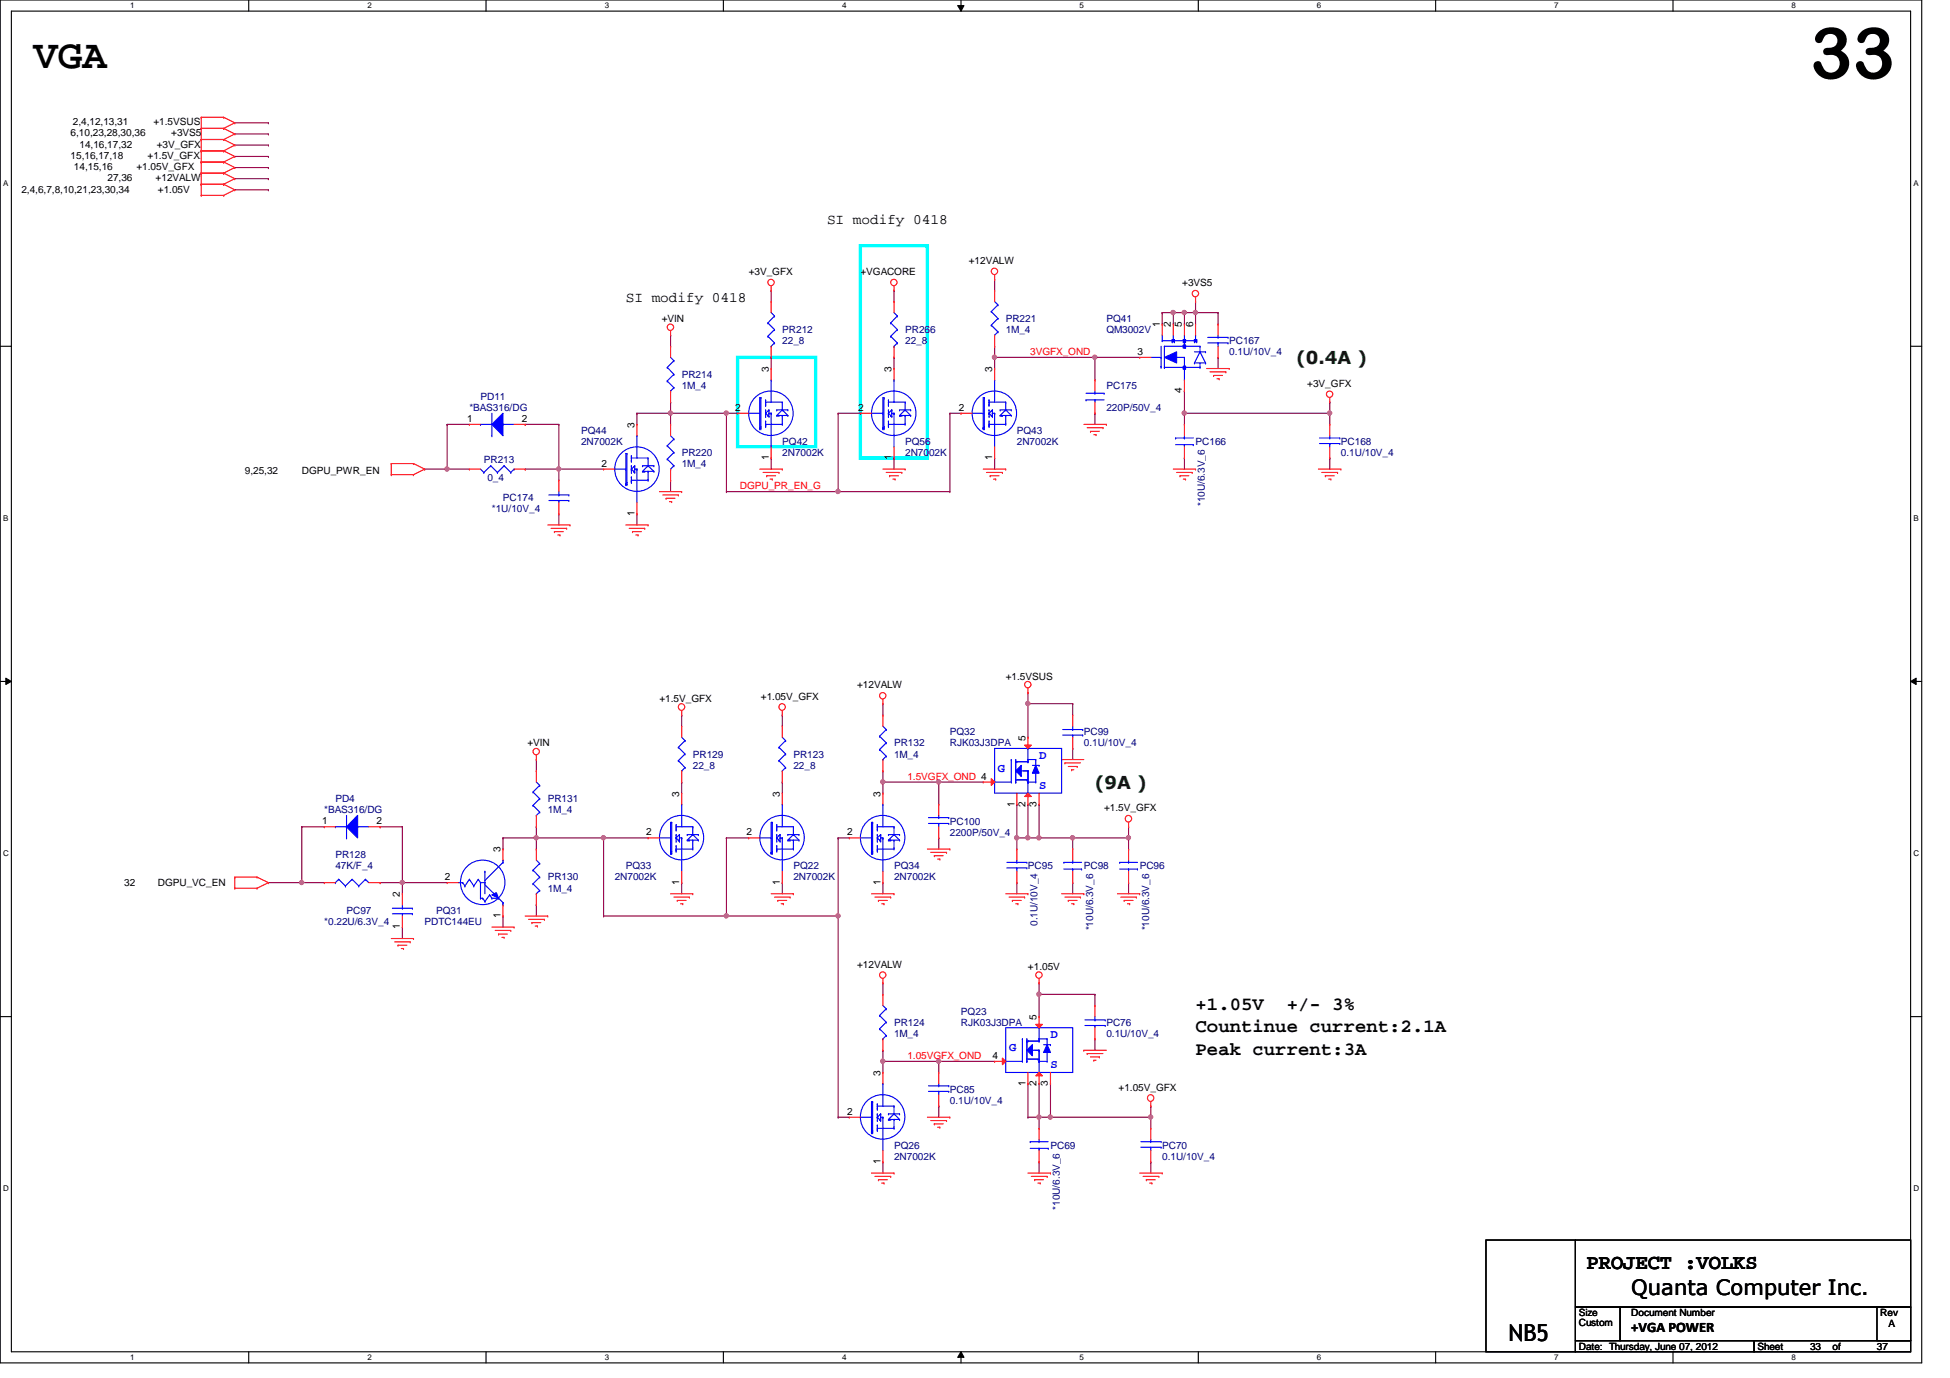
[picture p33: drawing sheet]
<svg xmlns="http://www.w3.org/2000/svg" width="297mm" height="210mm" viewBox="0 0 297 210" stroke-linecap="round" stroke-linejoin="round" font-family="sans-serif">
<defs><g id="words">
<text font-size="10.9" x="275.7" y="12">33</text>
<text font-size="6.3" x="5.1" y="10.3">VGA</text>
<text font-size="3.6" x="229.8" y="204.3">NB5</text>
<g font-size="3.2">
<text x="241.7" y="193.3">PROJECT :VOLKS</text>
<text x="248.5" y="197.3">Quanta Computer Inc.</text>
</g>
<g font-size="2.9">
<text x="182.1" y="153.9">+1.05V</text>
<text x="196" y="153.9">+/- 3%</text>
<text x="182.1" y="157.3">Countinue current:2.1A</text>
<text x="182.1" y="160.7">Peak current:3A</text>
</g>
<g font-size="2.7" fill="#004000">
<text x="197.4" y="55.5">(0.4A )</text>
<text x="166.8" y="120.2">(9A )</text>
</g>
<g font-size="2.2">
<text x="126" y="34.2">SI modify 0418</text>
<text x="95.3" y="46.1">SI modify 0418</text>
<text x="248.5" y="202.9">+VGA POWER</text>
</g>
<g font-size="1.9" fill="#00f">
<text x="152" y="117.6">G</text>
<text x="158.3" y="115.6">D</text>
<text x="158.3" y="120.2">S</text>
<text x="153.7" y="160.1">G</text>
<text x="160" y="158.1">D</text>
<text x="160" y="162.7">S</text>
</g>
<g font-size="1.5">
<text x="10.7" y="20.8">6,10,23,28,30,36</text>
<text x="11.1" y="19.1">2,4,12,13,31</text>
<text x="12.1" y="22.5">14,16,17,32</text>
<text x="23.4" y="19.1">+1.5VSUS</text>
<text x="23.9" y="22.5">+3V_GFX</text>
<text x="26.1" y="20.8">+3VS5</text>
<text x="3.3" y="29.5">2,4,6,7,8,10,21,23,30,34</text>
<text x="10.7" y="24.2">15,16,17,18</text>
<text x="11.3" y="25.9">14,15,16</text>
<text x="16.4" y="27.6">27,36</text>
<text x="20.8" y="25.9">+1.05V_GFX</text>
<text x="22.5" y="24.2">+1.5V_GFX</text>
<text x="23.7" y="27.6">+12VALW</text>
<text x="24" y="29.5">+1.05V</text>
<text x="114" y="41.9">+3V_GFX</text>
<text x="131.1" y="41.9">+VGACORE</text>
<text x="147.6" y="40.2">+12VALW</text>
<text x="180.1" y="43.6">+3VS5</text>
<text x="100.8" y="49">+VIN</text>
<text x="176.7" y="49.9" transform="rotate(-90 176.7 49.9)">1</text>
<text x="178.3" y="49.9" transform="rotate(-90 178.3 49.9)">2</text>
<text x="180" y="49.9" transform="rotate(-90 180 49.9)">5</text>
<text x="181.7" y="49.9" transform="rotate(-90 181.7 49.9)">6</text>
<text x="117.1" y="56.7" transform="rotate(-90 117.1 56.7)">3</text>
<text x="135.8" y="56.7" transform="rotate(-90 135.8 56.7)">3</text>
<text x="151.1" y="56.7" transform="rotate(-90 151.1 56.7)">3</text>
<text x="173.3" y="54.1">3</text>
<text x="180" y="59.9" transform="rotate(-90 180 59.9)">4</text>
<text x="199.1" y="58.9">+3V_GFX</text>
<text x="71.2" y="64.3">1</text>
<text x="79.5" y="64.3">2</text>
<text x="96.6" y="65.2" transform="rotate(-90 96.6 65.2)">3</text>
<text x="112" y="62.6">2</text>
<text x="130.7" y="62.6">2</text>
<text x="146" y="62.6">2</text>
<text x="91.6" y="71.1">2</text>
<text x="117.1" y="70.1" transform="rotate(-90 117.1 70.1)">1</text>
<text x="135.8" y="70.1" transform="rotate(-90 135.8 70.1)">1</text>
<text x="151.1" y="70.1" transform="rotate(-90 151.1 70.1)">1</text>
<text x="37.3" y="72.2">9,25,32</text>
<text x="46" y="72.2">DGPU_PWR_EN</text>
<text x="96.6" y="78.6" transform="rotate(-90 96.6 78.6)">1</text>
<text x="100.5" y="106.9">+1.5V_GFX</text>
<text x="115.9" y="106.6">+1.05V_GFX</text>
<text x="130.6" y="104.9">+12VALW</text>
<text x="153.2" y="103.5">+1.5VSUS</text>
<text x="80.3" y="113.7">+VIN</text>
<text x="156.2" y="112.8" transform="rotate(-90 156.2 112.8)">5</text>
<text x="49.1" y="125.6">1</text>
<text x="57.4" y="125.6">2</text>
<text x="103.5" y="121.3" transform="rotate(-90 103.5 121.3)">3</text>
<text x="118.8" y="121.3" transform="rotate(-90 118.8 121.3)">3</text>
<text x="134.1" y="121.3" transform="rotate(-90 134.1 121.3)">3</text>
<text x="154.5" y="122.9" transform="rotate(-90 154.5 122.9)">1</text>
<text x="156.2" y="122.9" transform="rotate(-90 156.2 122.9)">2</text>
<text x="157.9" y="122.9" transform="rotate(-90 157.9 122.9)">3</text>
<text x="168.2" y="123.6">+1.5V_GFX</text>
<text x="76.2" y="129.8" transform="rotate(-90 76.2 129.8)">3</text>
<text x="98.4" y="127.3">2</text>
<text x="113.7" y="127.3">2</text>
<text x="129" y="127.3">2</text>
<text x="18.9" y="135">32</text>
<text x="24" y="135">DGPU_VC_EN</text>
<text x="60.9" y="136.7" transform="rotate(-90 60.9 136.7)">2</text>
<text x="67.8" y="134.1">2</text>
<text x="103.5" y="134.7" transform="rotate(-90 103.5 134.7)">1</text>
<text x="118.8" y="134.7" transform="rotate(-90 118.8 134.7)">1</text>
<text x="134.1" y="134.7" transform="rotate(-90 134.1 134.7)">1</text>
<text x="60.9" y="141.6" transform="rotate(-90 60.9 141.6)">1</text>
<text x="76.2" y="139.9" transform="rotate(-90 76.2 139.9)">1</text>
<text x="130.6" y="147.4">+12VALW</text>
<text x="156.6" y="147.7">+1.05V</text>
<text x="157.9" y="155.4" transform="rotate(-90 157.9 155.4)">5</text>
<text x="151.2" y="161.3">4</text>
<text x="134.1" y="163.9" transform="rotate(-90 134.1 163.9)">3</text>
<text x="156.2" y="165.4" transform="rotate(-90 156.2 165.4)">1</text>
<text x="157.9" y="165.4" transform="rotate(-90 157.9 165.4)">2</text>
<text x="159.6" y="165.4" transform="rotate(-90 159.6 165.4)">3</text>
<text x="170.4" y="166.1">+1.05V_GFX</text>
<text x="129" y="169.8">2</text>
<text x="134.1" y="177.3" transform="rotate(-90 134.1 177.3)">1</text>
<text x="240.5" y="200.5">Size</text>
<text x="240.5" y="202">Custom</text>
<text x="248.5" y="200.5">Document Number</text>
<text x="286.4" y="200.5">Rev</text>
<text x="287.7" y="202.2">A</text>
<text x="240.5" y="205.6">Date: Thursday, June 07, 2012</text>
<text x="267.7" y="205.6">Sheet</text>
<text x="275.7" y="205.6">33</text>
<text x="279.1" y="205.6">of</text>
<text x="285.9" y="205.6">37</text>
</g>
<g font-size="1.5" fill="#000080">
<text x="119.2" y="50.8">PR212</text>
<text x="119.2" y="52.5">22_8</text>
<text x="137.9" y="50.8">PR266</text>
<text x="137.9" y="52.5">22_8</text>
<text x="153.2" y="49">PR221</text>
<text x="153.2" y="50.8">1M_4</text>
<text x="168.5" y="49">PQ41</text>
<text x="168.5" y="50.8">QM3002V</text>
<text x="187.2" y="52.5">PC167</text>
<text x="103.8" y="57.5">PR214</text>
<text x="103.8" y="59.3">1M_4</text>
<text x="168.5" y="59.3">PC175</text>
<text x="187.2" y="54.1">0.1U/10V_4</text>
<text x="71.5" y="62.7">*BAS316/DG</text>
<text x="73.2" y="61">PD11</text>
<text x="168.5" y="62.7">220P/50V_4</text>
<text x="73.7" y="70.5">PR213</text>
<text x="88.5" y="66">PQ44</text>
<text x="88.5" y="67.8">2N7002K</text>
<text x="103.8" y="69.5">PR220</text>
<text x="103.8" y="71.2">1M_4</text>
<text x="119.2" y="67.8">PQ42</text>
<text x="119.2" y="69.5">2N7002K</text>
<text x="137.9" y="67.8">PQ56</text>
<text x="137.9" y="69.5">2N7002K</text>
<text x="154.9" y="66">PQ43</text>
<text x="154.9" y="67.8">2N7002K</text>
<text x="182.1" y="67.8">PC166</text>
<text x="204.3" y="67.8">PC168</text>
<text x="204.3" y="69.5">0.1U/10V_4</text>
<text x="74.2" y="73.2">0_4</text>
<text x="74.9" y="78">*1U/10V_4</text>
<text x="76.6" y="76.3">PC174</text>
<text x="183.6" y="77.1" transform="rotate(-90 183.6 77.1)">*10U/6.3V_6</text>
<text x="136.2" y="113.7">PR132</text>
<text x="144.7" y="112">PQ32</text>
<text x="144.7" y="113.7">RJK03J3DPA</text>
<text x="165.1" y="112">PC99</text>
<text x="165.1" y="113.7">0.1U/10V_4</text>
<text x="105.5" y="115.4">PR129</text>
<text x="105.5" y="117.1">22_8</text>
<text x="120.9" y="115.4">PR123</text>
<text x="120.9" y="117.1">22_8</text>
<text x="136.2" y="115.4">1M_4</text>
<text x="49.4" y="123.9">*BAS316/DG</text>
<text x="51.1" y="122.2">PD4</text>
<text x="83.4" y="122.2">PR131</text>
<text x="83.4" y="123.9">1M_4</text>
<text x="144.7" y="125.6">PC100</text>
<text x="51.1" y="130.7">PR128</text>
<text x="144.7" y="127.3">2200P/50V_4</text>
<text x="51.1" y="132.4">47K/F_4</text>
<text x="83.4" y="134.1">PR130</text>
<text x="83.4" y="135.8">1M_4</text>
<text x="93.6" y="134.1">2N7002K</text>
<text x="95.3" y="132.4">PQ33</text>
<text x="120.9" y="132.4">PQ22</text>
<text x="120.9" y="134.1">2N7002K</text>
<text x="136.2" y="132.4">PQ34</text>
<text x="136.2" y="134.1">2N7002K</text>
<text x="156.6" y="132.4">PC95</text>
<text x="165.1" y="132.4">PC98</text>
<text x="173.6" y="132.4">PC96</text>
<text x="49.4" y="140.9">*0.22U/6.3V_4</text>
<text x="52.8" y="139.2">PC97</text>
<text x="64.7" y="140.9">PDTC144EU</text>
<text x="66.4" y="139.2">PQ31</text>
<text x="158" y="141.1" transform="rotate(-90 158 141.1)">0.1U/10V_4</text>
<text x="166.5" y="141.7" transform="rotate(-90 166.5 141.7)">*10U/6.3V_6</text>
<text x="175" y="141.7" transform="rotate(-90 175 141.7)">*10U/6.3V_6</text>
<text x="146.4" y="154.6">PQ23</text>
<text x="136.2" y="156.3">PR124</text>
<text x="136.2" y="157.9">1M_4</text>
<text x="146.4" y="156.3">RJK03J3DPA</text>
<text x="168.5" y="156.3">PC76</text>
<text x="168.5" y="157.9">0.1U/10V_4</text>
<text x="144.7" y="166.5">PC85</text>
<text x="144.7" y="168.1">0.1U/10V_4</text>
<text x="136.2" y="175">PQ26</text>
<text x="136.2" y="176.7">2N7002K</text>
<text x="160" y="175">PC69</text>
<text x="177" y="175">PC70</text>
<text x="177" y="176.7">0.1U/10V_4</text>
<text x="161.5" y="184.3" transform="rotate(-90 161.5 184.3)">*10U/6.3V_6</text>
</g>
<g font-size="1.5" fill="#f00">
<text x="156.9" y="54.1">3VGFX_OND</text>
<text x="112.7" y="74.5">DGPU_PR_EN_G</text>
<text x="138.2" y="118.8">1.5VGFX_OND 4</text>
<text x="138.2" y="161.3">1.05VGFX_OND</text>
</g>
<g font-size="1.2">
<text x="19.8" y="1.3">1</text>
<text x="56" y="1.3">2</text>
<text x="92.1" y="1.3">3</text>
<text x="128.3" y="1.3">4</text>
<text x="164.5" y="1.3">5</text>
<text x="200.6" y="1.3">6</text>
<text x="236.8" y="1.3">7</text>
<text x="272.9" y="1.3">8</text>
<text x=".5" y="28.3">A</text>
<text x="291.5" y="28.3">A</text>
<text x=".5" y="79.4">B</text>
<text x="291.5" y="79.4">B</text>
<text x=".5" y="130.4">C</text>
<text x="291.5" y="130.4">C</text>
<text x=".5" y="181.5">D</text>
<text x="291.5" y="181.5">D</text>
<text x="19.8" y="207.2">1</text>
<text x="56" y="207.2">2</text>
<text x="92.1" y="207.2">3</text>
<text x="128.3" y="207.2">4</text>
<text x="164.5" y="207.2">5</text>
<text x="200.6" y="207.2">6</text>
<text x="236.8" y="207.2">7</text>
<text x="272.9" y="207.2">8</text>
</g>
</g></defs>
<path d="M0 0h292.7v207.6h-292.7zM1.7 1.7h289.3v204.2h-289.3z" fill="none" stroke="#000" stroke-width=".17"/>
<g fill="#fff">
<path d="M19.8 .2h.6v1.3h-.6z"/>
<path d="M19.8 206.1h.6v1.3h-.6z"/>
</g>
<path d="M37.9 0v1.7M37.9 205.9v1.7" fill="none" stroke="#000" stroke-width=".17"/>
<g fill="#fff">
<path d="M56 .2h.6v1.3h-.6z"/>
<path d="M56 206.1h.6v1.3h-.6z"/>
</g>
<path d="M74 0v1.7M74 205.9v1.7" fill="none" stroke="#000" stroke-width=".17"/>
<g fill="#fff">
<path d="M92.1 .2h.6v1.3h-.6z"/>
<path d="M92.1 206.1h.6v1.3h-.6z"/>
</g>
<path d="M110.2 0v1.7M110.2 205.9v1.7" fill="none" stroke="#000" stroke-width=".17"/>
<g fill="#fff">
<path d="M128.3 .2h.6v1.3h-.6z"/>
<path d="M128.3 206.1h.6v1.3h-.6z"/>
</g>
<path d="M146.4 0v1.7M146.4 205.9v1.7" fill="none" stroke="#000" stroke-width=".17"/>
<path d="M145.9 .8h1l-.5 .9zM146.4 205.9l.5 .9h-1z" fill="#000"/>
<path d="M145.9 .8h1l-.5 .9zM146.4 205.9l.5 .9h-1z" fill="none" stroke="#000" stroke-width=".15"/>
<g fill="#fff">
<path d="M164.5 .2h.6v1.3h-.6z"/>
<path d="M164.5 206.1h.6v1.3h-.6z"/>
</g>
<path d="M182.5 0v1.7M182.5 205.9v1.7" fill="none" stroke="#000" stroke-width=".17"/>
<g fill="#fff">
<path d="M200.6 .2h.6v1.3h-.6z"/>
<path d="M200.6 206.1h.6v1.3h-.6z"/>
</g>
<path d="M218.7 0v1.7M218.7 205.9v1.7" fill="none" stroke="#000" stroke-width=".17"/>
<g fill="#fff">
<path d="M236.8 .2h.6v1.3h-.6z"/>
<path d="M236.8 206.1h.6v1.3h-.6z"/>
</g>
<path d="M254.8 0v1.7M254.8 205.9v1.7" fill="none" stroke="#000" stroke-width=".17"/>
<g fill="#fff">
<path d="M272.9 .2h.7v1.3h-.7z"/>
<path d="M272.9 206.1h.7v1.3h-.7z"/>
<path d="M.5 27.2h.7v1.4h-.7z"/>
<path d="M291.5 27.2h.7v1.4h-.7z"/>
<path d="M.5 78.3h.7v1.3h-.7z"/>
<path d="M291.5 78.3h.7v1.3h-.7z"/>
</g>
<path d="M0 52.7h1.7M291 52.7h1.7" fill="none" stroke="#000" stroke-width=".17"/>
<g fill="#fff">
<path d="M.5 129.3h.8v1.4h-.8z"/>
<path d="M291.5 129.3h.8v1.4h-.8z"/>
</g>
<path d="M0 103.8h1.7M291 103.8h1.7" fill="none" stroke="#000" stroke-width=".17"/>
<path d="M.9 103.3l.8 .5-.8 .5zM291 103.8l.9-.5v1z" fill="#000"/>
<path d="M.9 103.3l.8 .5-.8 .5zM291 103.8l.9-.5v1z" fill="none" stroke="#000" stroke-width=".15"/>
<g fill="#fff">
<path d="M.5 180.4h.8v1.3h-.8z"/>
<path d="M291.5 180.4h.8v1.3h-.8z"/>
</g>
<path d="M0 154.9h1.7M291 154.9h1.7" fill="none" stroke="#000" stroke-width=".17"/>
<path d="M131.1 37.4h10.2v32.4h-10.2zM112.3 54.4h11.9v13.7h-11.9z" fill="none" stroke="#0ff" stroke-width=".51"/>
<g fill="none" stroke="#800040" stroke-width=".17">
<path d="M102.1 51.1h.1M102.1 51.1v1.6M117.5 44.2h.1M117.5 54.4h.1M117.5 44.2v1.7M117.5 54.4v1.7M97 62.9h.1M97 78.3h.1M97 62.9v1.7M97 78.3v1.7M102.1 62.9h.1M102.1 62.9h8.6"/>
<path d="M117.5 69.8h.1M117.5 69.8v1.7"/>
</g>
<circle cx="102.1" cy="62.9" r=".32" fill="#f0f"/>
<circle cx="102.1" cy="62.9" r=".32" fill="none" stroke="#f0f" stroke-width=".17"/>
<path d="M151.5 52.7h.1M151.5 52.7v1.7M110.7 62.9h.1M110.7 62.9v12" fill="none" stroke="#800040" stroke-width=".17"/>
<circle cx="151.5" cy="54.4" r=".32" fill="#f0f"/>
<circle cx="151.5" cy="54.4" r=".32" fill="none" stroke="#f0f" stroke-width=".17"/>
<path d="M151.5 54.4h.1M151.5 54.4v1.7M151.5 54.4h15.3" fill="none" stroke="#800040" stroke-width=".17"/>
<circle cx="166.8" cy="54.4" r=".32" fill="#f0f"/>
<circle cx="166.8" cy="54.4" r=".32" fill="none" stroke="#f0f" stroke-width=".17"/>
<path d="M151.5 42.5h.1M151.5 42.5v1.7M110.7 62.9h.1M110.7 62.9h1.6M151.5 69.8h.1M151.5 69.8v1.7" fill="none" stroke="#800040" stroke-width=".17"/>
<circle cx="110.6" cy="62.9" r=".32" fill="#f0f"/>
<circle cx="110.6" cy="62.9" r=".32" fill="none" stroke="#f0f" stroke-width=".17"/>
<path d="M97 62.9h.1M97 62.9h5.1M102.1 61.3h.1M102.1 62.9h.1M102.1 73.2h.1M102.1 61.3v3.3M102.1 73.2v1.7M110.7 74.9h.1M110.7 74.9h17" fill="none" stroke="#800040" stroke-width=".17"/>
<circle cx="127.6" cy="74.9" r=".32" fill="#f0f"/>
<circle cx="127.6" cy="74.9" r=".32" fill="none" stroke="#f0f" stroke-width=".17"/>
<g fill="none" stroke="#800040" stroke-width=".17">
<path d="M81.7 115.7h.1M81.7 115.7v1.7M76.6 127.6h.1M76.6 139.5h.1M76.6 127.6v1.7M76.6 139.5v1.7M81.7 127.6h.1M81.7 137.8h.1M81.7 127.6v1.7M81.7 137.8v1.7M91.9 127.6h.1M91.9 127.6h6.8"/>
<path d="M163.4 127.6h.1M163.4 127.6h8.5"/>
</g>
<circle cx="171.9" cy="127.6" r=".32" fill="#f0f"/>
<circle cx="171.9" cy="127.6" r=".32" fill="none" stroke="#f0f" stroke-width=".17"/>
<circle cx="163.4" cy="127.6" r=".32" fill="#f0f"/>
<circle cx="163.4" cy="127.6" r=".32" fill="none" stroke="#f0f" stroke-width=".17"/>
<path d="M127.7 127.6h.1M127.7 127.6h1.7M154.9 134.5h.1M154.9 127.6h.1M154.9 127.6v1.7M154.9 134.5v1.6M154.9 127.6h1.7M171.9 134.5h.1M171.9 125.9h.1M171.9 125.9v1.7M171.9 134.5v1.6" fill="none" stroke="#800040" stroke-width=".17"/>
<circle cx="154.9" cy="127.6" r=".32" fill="#f0f"/>
<circle cx="154.9" cy="127.6" r=".32" fill="none" stroke="#f0f" stroke-width=".17"/>
<path d="M156.6 107.2h.1M156.6 107.2v5.1M156.6 127.6h.1M156.6 127.6h1.7M171.9 127.6h.1M171.9 127.6v1.7" fill="none" stroke="#800040" stroke-width=".17"/>
<circle cx="156.6" cy="127.6" r=".32" fill="#f0f"/>
<circle cx="156.6" cy="127.6" r=".32" fill="none" stroke="#f0f" stroke-width=".17"/>
<path d="M143 119.1h.1M143 119.1h6.8" fill="none" stroke="#800040" stroke-width=".17"/>
<circle cx="143" cy="119.1" r=".32" fill="#f0f"/>
<circle cx="143" cy="119.1" r=".32" fill="none" stroke="#f0f" stroke-width=".17"/>
<path d="M158.3 122.5h.1M158.3 122.5v5.1" fill="none" stroke="#800040" stroke-width=".17"/>
<circle cx="158.3" cy="127.6" r=".32" fill="#f0f"/>
<circle cx="158.3" cy="127.6" r=".32" fill="none" stroke="#f0f" stroke-width=".17"/>
<path d="M134.5 117.4h.1M134.5 117.4v1.7M143 119.1h.1M143 119.1v3.4M143 127.6h.1M143 127.6v1.7M154.9 122.5h.1M154.9 122.5v5.1M156.6 122.5h.1M156.6 122.5v5.1" fill="none" stroke="#800040" stroke-width=".17"/>
<circle cx="134.5" cy="119.1" r=".32" fill="#f0f"/>
<circle cx="134.5" cy="119.1" r=".32" fill="none" stroke="#f0f" stroke-width=".17"/>
<path d="M134.5 119.1h.1M134.5 107.2h.1M134.5 107.2v1.7M134.5 119.1v1.7M134.5 119.1h8.5M91.9 127.6h.1M91.9 127.6v11.9M134.5 134.5h.1M134.5 134.5v1.6" fill="none" stroke="#800040" stroke-width=".17"/>
<circle cx="91.9" cy="127.6" r=".32" fill="#f0f"/>
<circle cx="91.9" cy="127.6" r=".32" fill="none" stroke="#f0f" stroke-width=".17"/>
<path d="M127.7 139.5h.1M127.7 139.5v30.7" fill="none" stroke="#800040" stroke-width=".17"/>
<circle cx="127.6" cy="139.5" r=".32" fill="#f0f"/>
<circle cx="127.6" cy="139.5" r=".32" fill="none" stroke="#f0f" stroke-width=".17"/>
<path d="M156.6 107.2h.1M156.6 107.2h6.8M163.4 107.2h.1M163.4 114h.1M163.4 107.2v1.7M163.4 114v1.7" fill="none" stroke="#800040" stroke-width=".17"/>
<circle cx="156.6" cy="107.2" r=".32" fill="#f0f"/>
<circle cx="156.6" cy="107.2" r=".32" fill="none" stroke="#f0f" stroke-width=".17"/>
<g fill="none" stroke="#800040" stroke-width=".17">
<path d="M35.8 18.7h5.1M40.9 18.7h.1M35.8 27.2h5.1M35.8 25.5h5.1M35.8 23.8h5.1M35.8 22.1h5.1M35.8 20.4h5.1M40.9 27.2h.1M40.9 25.5h.1M40.9 23.8h.1M40.9 22.1h.1M40.9 20.4h.1"/>
<path d="M156.6 105.5h.1M156.6 105.5v1.7M46 134.5h.1M46 125.9h.1M46 134.5h3.4M46 125.9h3.4M46 125.9v8.6"/>
</g>
<circle cx="45.9" cy="134.4" r=".32" fill="#f0f"/>
<circle cx="45.9" cy="134.4" r=".32" fill="none" stroke="#f0f" stroke-width=".17"/>
<path d="M40.9 134.5h.1M40.9 134.5h5.1M61.3 134.5h.1M61.3 125.9h.1M61.3 134.5h6.8M61.3 125.9v8.6M61.3 141.2h.1M61.3 141.2v1.8" fill="none" stroke="#800040" stroke-width=".17"/>
<circle cx="61.3" cy="134.4" r=".32" fill="#f0f"/>
<circle cx="61.3" cy="134.4" r=".32" fill="none" stroke="#f0f" stroke-width=".17"/>
<path d="M81.7 125.9h.1M81.7 125.9v1.7" fill="none" stroke="#800040" stroke-width=".17"/>
<circle cx="81.7" cy="127.6" r=".32" fill="#f0f"/>
<circle cx="81.7" cy="127.6" r=".32" fill="none" stroke="#f0f" stroke-width=".17"/>
<g fill="none" stroke="#800040" stroke-width=".17">
<path d="M68.1 71.5h.1M68.1 64.6h.1M68.1 64.6h3.4M68.1 71.5h3.4M68.1 64.6v6.9M80 64.6h.1M80 64.6h5.1M85.1 71.5h.1M85.1 71.5h6.8M85.1 71.5v1.7M61.3 134.5h.1M61.3 134.5v1.6"/>
<path d="M76.6 127.6h.1M76.6 127.6h5.1"/>
</g>
<circle cx="68.1" cy="71.4" r=".32" fill="#f0f"/>
<circle cx="68.1" cy="71.4" r=".32" fill="none" stroke="#f0f" stroke-width=".17"/>
<path d="M64.7 71.5h.1M64.7 71.5h3.4M85.1 64.6h.1M85.1 64.6v6.9" fill="none" stroke="#800040" stroke-width=".17"/>
<circle cx="85.1" cy="71.4" r=".32" fill="#f0f"/>
<circle cx="85.1" cy="71.4" r=".32" fill="none" stroke="#f0f" stroke-width=".17"/>
<g fill="none" stroke="#800040" stroke-width=".17">
<path d="M35.8 28.9h5.1M40.9 28.9h.1M80 71.5h.1M80 71.5h5.1M85.1 78.3h.1M85.1 78.3v1.7M103.8 108.9h.1M103.8 119.1h.1M103.8 108.9v1.7M103.8 119.1v1.7M119.2 108.9h.1M119.2 119.1h.1"/>
<path d="M119.2 108.9v1.7M119.2 119.1v1.7M57.9 125.9h.1M57.9 134.5h.1M57.9 125.9h3.4M57.9 134.5h3.4M81.7 127.6h.1M81.7 127.6h10.2M103.8 134.5h.1M103.8 134.5v1.6M110.7 139.5h.1M110.7 127.6h.1"/>
<path d="M110.7 139.5h17M110.7 127.6h3.3M110.7 127.6v11.9M119.2 134.5h.1M119.2 134.5v1.6M127.7 170.2h.1M127.7 170.2h1.7"/>
</g>
<circle cx="110.6" cy="139.5" r=".32" fill="#f0f"/>
<circle cx="110.6" cy="139.5" r=".32" fill="none" stroke="#f0f" stroke-width=".17"/>
<g fill="none" stroke="#800040" stroke-width=".17">
<path d="M177 47.6h.1M177 47.6h1.7M182.1 47.6h.1M182.1 47.6h3.4M202.6 62.9h.1M202.6 61.3h.1M202.6 69.8h.1M202.6 61.3v3.3M202.6 69.8v1.7M91.9 139.5h.1M91.9 139.5h18.8M127.7 127.6h.1"/>
<path d="M127.7 127.6v11.9"/>
</g>
<circle cx="182.1" cy="47.6" r=".32" fill="#f0f"/>
<circle cx="182.1" cy="47.6" r=".32" fill="none" stroke="#f0f" stroke-width=".17"/>
<path d="M177 47.6h.1M177 47.6v1.8M178.7 47.6h.1M178.7 47.6h1.7M178.7 47.6v1.8M182.1 45.9h.1M182.1 45.9v1.7" fill="none" stroke="#800040" stroke-width=".17"/>
<circle cx="178.7" cy="47.6" r=".32" fill="#f0f"/>
<circle cx="178.7" cy="47.6" r=".32" fill="none" stroke="#f0f" stroke-width=".17"/>
<path d="M166.8 54.4h.1M166.8 54.4v3.5M166.8 62.9h.1M166.8 62.9v1.7M180.4 62.9h.1M180.4 62.9h22.2" fill="none" stroke="#800040" stroke-width=".17"/>
<circle cx="202.5" cy="62.9" r=".32" fill="#f0f"/>
<circle cx="202.5" cy="62.9" r=".32" fill="none" stroke="#f0f" stroke-width=".17"/>
<circle cx="180.4" cy="62.9" r=".32" fill="#f0f"/>
<circle cx="180.4" cy="62.9" r=".32" fill="none" stroke="#f0f" stroke-width=".17"/>
<path d="M180.4 59.6h.1M180.4 47.6h.1M180.4 47.6v1.8M180.4 59.6v3.3M180.4 47.6h1.7M182.1 47.6h.1M182.1 47.6v1.8" fill="none" stroke="#800040" stroke-width=".17"/>
<circle cx="180.4" cy="47.6" r=".32" fill="#f0f"/>
<circle cx="180.4" cy="47.6" r=".32" fill="none" stroke="#f0f" stroke-width=".17"/>
<g fill="none" stroke="#800040" stroke-width=".17">
<path d="M166.8 54.4h.1M166.8 54.4h6.8M185.5 47.6h.1M185.5 54.4h.1M185.5 47.6v1.8M185.5 54.4v1.7M180.4 69.8h.1M180.4 62.9h.1M180.4 62.9v1.7M180.4 69.8v1.7M158.3 127.6h.1M158.3 127.6h5.1"/>
<path d="M163.4 134.5h.1M163.4 127.6h.1M163.4 127.6v1.7M163.4 134.5v1.6M175.3 177h.1M175.3 170.2h.1M175.3 170.2v1.7M175.3 177v1.7"/>
</g>
<circle cx="175.3" cy="170.2" r=".32" fill="#f0f"/>
<circle cx="175.3" cy="170.2" r=".32" fill="none" stroke="#f0f" stroke-width=".17"/>
<path d="M158.3 151.5h.1M158.3 151.5h8.5M158.3 170.2h.1M158.3 170.2h1.7" fill="none" stroke="#800040" stroke-width=".17"/>
<circle cx="158.3" cy="151.4" r=".32" fill="#f0f"/>
<circle cx="158.3" cy="151.4" r=".32" fill="none" stroke="#f0f" stroke-width=".17"/>
<path d="M158.3 149.7h.1M158.3 151.5h.1M158.3 149.7v5.2M160 170.2h.1M160 170.2h15.3" fill="none" stroke="#800040" stroke-width=".17"/>
<circle cx="160" cy="170.2" r=".32" fill="#f0f"/>
<circle cx="160" cy="170.2" r=".32" fill="none" stroke="#f0f" stroke-width=".17"/>
<path d="M143 161.7h.1M143 161.7h8.5M156.6 170.2h.1M156.6 170.2h1.7M175.3 168.5h.1M175.3 168.5v1.7" fill="none" stroke="#800040" stroke-width=".17"/>
<circle cx="143" cy="161.6" r=".32" fill="#f0f"/>
<circle cx="143" cy="161.6" r=".32" fill="none" stroke="#f0f" stroke-width=".17"/>
<g fill="none" stroke="#800040" stroke-width=".17">
<path d="M134.5 160h.1M134.5 160v3.4M134.5 161.7h.1M143 161.7h.1M143 168.5h.1M143 161.7v1.7M143 168.5v1.7M156.6 165.1h.1M156.6 165.1v5.1M158.3 165.1h.1M158.3 165.1v5.1M160 165.1h.1"/>
<path d="M160 165.1v5.1"/>
</g>
<circle cx="134.5" cy="161.6" r=".32" fill="#f0f"/>
<circle cx="134.5" cy="161.6" r=".32" fill="none" stroke="#f0f" stroke-width=".17"/>
<g fill="none" stroke="#800040" stroke-width=".17">
<path d="M134.5 149.7h.1M134.5 149.7v1.8M166.8 151.5h.1M166.8 158.2h.1M166.8 151.5v1.7M166.8 158.2v1.8M134.5 161.7h.1M134.5 177h.1M134.5 161.7h8.5M134.5 177v1.7M158.3 177h.1M158.3 170.2h.1"/>
<path d="M158.3 170.2v1.7M158.3 177v1.7"/>
</g>
<circle cx="158.3" cy="170.2" r=".32" fill="#f0f"/>
<circle cx="158.3" cy="170.2" r=".32" fill="none" stroke="#f0f" stroke-width=".17"/>
<g fill="none" stroke="#800040" stroke-width=".17">
<path d="M136.2 44.2h.1M136.2 54.4h.1M136.2 44.2v1.7M136.2 54.4v1.7M127.7 62.9h.1M127.7 62.9v12h17M127.7 62.9h3.4M131.1 62.9h.1M136.2 69.8h.1M136.2 69.8v1.7M144.7 74.9h.1M144.7 62.9h.1"/>
<path d="M144.7 62.9h1.7M144.7 62.9v12M146.4 62.9h.1"/>
</g>
<g fill="none" stroke="#f00" stroke-width=".17">
<path d="M30.6 19.6h.1M30.6 17.9h.1M30.6 17.9v11.9M30.6 17.9h3.5M30.6 19.6h3.5M34.1 17.9h.1M34.1 19.6h.1M34.1 17.9l1.7 .8M34.1 19.6l1.7 .8M35.8 18.7h.1M35.8 18.7l-1.7 .9M30.6 24.7h.1"/>
<path d="M30.6 23h.1M30.6 28.1h.1M30.6 26.4h.1M30.6 21.3h.1M30.6 29.8h.1M30.6 23h3.5M30.6 24.7h3.5M30.6 26.4h3.5M30.6 28.1h3.5M30.6 21.3h3.5M30.6 29.8h3.5M34.1 23h.1"/>
<path d="M34.1 24.7h.1M34.1 26.4h.1M34.1 28.1h.1M34.1 21.3h.1M34.1 29.8h.1M34.1 23l1.7 .8M34.1 26.4l1.7 .8M34.1 21.3l1.7 .8M34.1 24.7l1.7 .8M34.1 28.1l1.7 .8M35.8 23.8h.1M35.8 27.2h.1"/>
<path d="M35.8 22.1h.1M35.8 20.4h.1M35.8 25.5h.1M35.8 28.9h.1M35.8 23.8l-1.7 .9M35.8 27.2l-1.7 .9M35.8 22.1l-1.7 .9M35.8 20.4l-1.7 .9M35.8 25.5l-1.7 .9M35.8 28.9l-1.7 .9M102.1 51.1h.1M102.1 50.4v.7"/>
<path d="M117.5 44.2h.1M117.5 43.6v.6M136.2 44.2h.1M136.2 45.9h.1M136.2 54.4h.1M136.2 43.6v.6M136.2 45.9v1.7M136.2 52.7v1.7M151.5 42.5h.1M151.5 41.9v.6M182.1 45.9h.1M182.1 45.3v.6"/>
<path d="M183.8 56.1h3.4M184.3 56.6h2.4M184.9 57.2h.1M184.9 57.2h1.3M185.4 57.7h.3M185.7 57.7h.1M186.7 56.6h.1M187.2 56.1h.1M59.6 72.3h.1M59.6 70.6h.1M59.6 70.6h3.4M59.6 72.3h3.4"/>
<path d="M59.6 70.6v1.7M63 70.6h.1M63 72.3h.1M63 70.6l1.7 .9M64.7 71.5h.1M64.7 71.5l-1.7 .8M83.4 80h3.4M86.8 80h.1M95.3 80h3.4M98.7 80h.1M100.5 74.9h3.3M101 75.4h2.3"/>
<path d="M101.5 75.9h.1M101.5 75.9h1.3M102 76.4h.3M102.3 76.4h.1M103.3 75.4h.1M103.8 74.9h.1M115.7 71.5h3.5M116.2 72h2.5M116.8 72.5h.1M116.8 72.5h1.3M117.3 73h.3M117.6 73h.1"/>
<path d="M118.7 72h.1M119.2 71.5h.1M134.5 71.5h3.4M135 72h2.4M135.5 72.5h.1M135.5 72.5h1.4M136 73h.4M136.4 73h.1M137.4 72h.1M137.9 71.5h.1M149.8 71.5h3.4M150.3 72h2.4"/>
<path d="M150.8 72.5h.1M150.8 72.5h1.4M151.3 73h.4M151.7 73h.1M152.7 72h.1M153.2 71.5h.1M165.1 64.6h3.4M165.6 65.2h2.4M166.1 65.7h.1M166.1 65.7h1.4M166.6 66.2h.4M167 66.2h.1"/>
<path d="M168 65.2h.1M168.5 64.6h.1M178.7 71.5h3.4M179.2 72h2.4M179.7 72.5h.1M179.7 72.5h1.4M180.3 73h.3M180.6 73h.1M181.6 72h.1M182.1 71.5h.1M200.8 71.5h3.5M201.3 72h2.4"/>
<path d="M201.9 72.5h.1M201.9 72.5h1.3M202.4 73h.3M202.6 61.3h.1M202.6 60.6v.7M202.7 73h.1M203.7 72h.1M204.3 71.5h.1M83.9 80.5h2.4M84.5 81h.1M84.5 81h1.3M85 81.5h.3"/>
<path d="M85.3 81.5h.1M86.3 80.5h.1M95.8 80.5h2.4M96.3 81h.1M96.3 81h1.4M96.9 81.5h.3M97.2 81.5h.1M98.2 80.5h.1M81.7 115.7h.1M81.7 115v.7M103.8 108.9h.1M103.8 108.2v.7"/>
<path d="M119.2 108.9h.1M119.2 108.2v.7M134.5 107.2h.1M134.5 106.5v.7M156.6 105.5h.1M156.6 104.8v.7M161.7 115.7h.1M161.7 115.7h3.4M162.2 116.2h.1M162.2 116.2h2.4M162.7 116.8h1.4M163.2 117.3h.1"/>
<path d="M163.2 117.3h.4M164.1 116.8h.1M35.8 135.3h.1M35.8 133.6h.1M35.8 133.6h3.4M35.8 135.3h3.4M35.8 133.6v1.7M39.2 133.6h.1M39.2 135.3h.1M39.2 133.6l1.7 .9M40.9 134.5h.1M40.9 134.5l-1.7 .8"/>
<path d="M80 139.5h3.4M83.4 139.5h.1M102.1 136.1h3.4M102.7 136.7h2.3M103.2 137.2h.1M103.2 137.2h1.3M103.7 137.7h.3M104 137.7h.1M105 136.7h.1M105.5 136.1h.1M114 127.6h.1M114 127.6h1.7"/>
<path d="M117.5 136.1h3.4M118 136.7h2.4M118.5 137.2h.1M118.5 137.2h1.3M119 137.7h.3M119.2 120.8h.1M119.2 134.5h.1M119.2 120.8v1.7M119.2 132.7v1.8M119.3 137.7h.1M120.4 136.7h.1M120.9 136.1h.1"/>
<path d="M132.8 136.1h3.4M133.3 136.7h2.4M133.8 137.2h.1M133.8 137.2h1.4M134.3 137.7h.4M134.7 137.7h.1M135.7 136.7h.1M136.2 136.1h.1M141.3 129.3h3.4M141.8 129.8h2.4M142.3 130.3h.1M142.3 130.3h1.4"/>
<path d="M142.8 130.9h.4M143.2 130.9h.1M144.2 129.8h.1M144.7 129.3h.1M153.2 136.1h3.4M153.7 136.7h2.4M154.2 137.2h.1M154.2 137.2h1.4M154.7 137.7h.4M154.9 129.3h.1M154.9 134.5h.1M154.9 129.3v1.7"/>
<path d="M154.9 132.7v1.8M155.1 137.7h.1M156.1 136.7h.1M156.6 136.1h.1M161.7 136.1h3.4M162.2 136.7h2.4M162.7 137.2h.1M162.7 137.2h1.4M163.2 137.7h.4M163.6 137.7h.1M164.6 136.7h.1M165.1 136.1h.1"/>
<path d="M170.2 136.1h3.4M170.7 136.7h2.4M171.2 137.2h.1M171.2 137.2h1.4M171.7 137.7h.4M171.9 125.9h.1M171.9 125.3v.6M172.1 137.7h.1M173.1 136.7h.1M173.6 136.1h.1M59.6 143h3.4M60.1 143.5h2.4"/>
<path d="M60.6 144h.1M60.6 144h1.4M61.1 144.5h.4M61.5 144.5h.1M62.5 143.5h.1M63 143h.1M74.9 141.2h3.4M75.4 141.7h2.4M75.9 142.3h.1M75.9 142.3h1.4M76.5 142.8h.3M76.8 142.8h.1"/>
<path d="M77.8 141.7h.1M78.3 141.2h.1M80.5 140h2.4M81 140.5h.1M81 140.5h1.4M81.5 141.1h.4M81.9 141.1h.1M82.9 140h.1M134.5 149.7h.1M134.5 149.1v.6M158.3 149.7h.1M158.3 149.1v.6"/>
<path d="M165.1 160h.1M165.1 160h3.4M132.8 178.7h3.4M133.3 179.2h2.4M133.8 179.7h.1M133.8 179.7h1.4M135.7 179.2h.1M136.2 178.7h.1M141.3 170.2h3.4M141.8 170.7h2.4M142.3 171.2h.1M142.3 171.2h1.4"/>
<path d="M142.8 171.7h.4M143.2 171.7h.1M144.2 170.7h.1M144.7 170.2h.1M156.6 178.7h3.4M157.1 179.2h2.4M157.6 179.7h.1M157.6 179.7h1.4M159.5 179.2h.1M160 178.7h.1M165.6 160.5h.1M165.6 160.5h2.4"/>
<path d="M166.1 161h1.4M166.6 161.5h.1M166.6 161.5h.4M167.5 161h.1M173.6 178.7h3.4M174.1 179.2h2.4M174.6 179.7h.1M174.6 179.7h1.4M175.3 168.5h.1M175.3 167.8v.7M176.5 179.2h.1M177 178.7h.1"/>
<path d="M134.3 180.2h.4M134.7 180.2h.1M158.1 180.2h.4M158.5 180.2h.1M175.1 180.2h.4M175.5 180.2h.1"/>
<circle cx="102.1" cy="49.8" r=".49"/>
<circle cx="117.4" cy="43" r=".49"/>
<circle cx="136.2" cy="43" r=".49"/>
<circle cx="151.5" cy="41.3" r=".49"/>
<circle cx="182.1" cy="44.7" r=".49"/>
<circle cx="202.5" cy="60" r=".49"/>
<circle cx="81.7" cy="114.5" r=".49"/>
<circle cx="103.8" cy="107.7" r=".5"/>
<circle cx="119.1" cy="107.7" r=".5"/>
<circle cx="134.5" cy="106" r=".49"/>
<circle cx="156.6" cy="104.3" r=".49"/>
<circle cx="171.9" cy="124.7" r=".5"/>
<circle cx="134.5" cy="148.5" r=".49"/>
<circle cx="158.3" cy="148.5" r=".49"/>
<circle cx="175.3" cy="167.3" r=".5"/>
</g>
<path d="M226.4 188.9h13.6v17h-13.6zM240 188.9h51v10.2h-51zM240 199.1h6.8v5.1h-6.8zM246.8 199.1h44.2v5.1h-44.2zM285.9 199.1h5.1v5.1h-5.1zM240 204.2h27.2v1.7h-27.2zM267.2 204.2h23.8v1.7h-23.8z" fill="none" stroke="#000" stroke-width=".17"/>
<g fill="none" stroke="#00f" stroke-width=".17">
<path d="M135.7 49.2h.1M135.7 51.2h.1M135.7 49.2l1 1M135.7 51.2l1 1M136.2 52.7h.1M136.2 47.6l.5 .5M136.7 48.1h.1M136.7 50.2h.1M136.7 52.2h.1M136.7 48.1l-1 1.1M136.7 50.2l-1 1M136.7 52.2l-.5 .5"/>
<path d="M115.7 127.6h1.8M117.5 129.8h.1M117.5 127.6h.1M117.5 130h.1M117.6 125.3h.1M117.6 129.7h.1M117.6 130h.1M117.6 125.3h-.1v4.7M117.6 125.3v4.7M118.3 125.9h.1M118.3 127.6h.1M118.3 127.1h.1"/>
<path d="M118.3 128.1h.1M118.3 128.8h.1M118.3 129.5h.1M118.3 125.6h.1M118.3 126.3h.1M118.3 126.4h.1M118.3 129.3h.1M118.3 129.7h.1M118.3 125.9h2.6M118.3 127.6l.5 .5M118.3 125.6v.8M118.3 127.1v1"/>
<path d="M118.3 128.8v.9M118.3 129.3h2.6M118.7 128h.1M118.8 128.1h.1M118.8 127.1h.1M118.8 127.6h.1M118.8 127.6h.4M118.8 127.1l-.5 .5M118.8 127.1v1M119.2 127.6h.1M119.2 122.5h.1M119.2 122.5v3.4"/>
<path d="M119.2 127.6v5.1M120 128h.1M120 127.1h.1M120 128h1.7M120 127.1h1.7M120.2 128h.1M120.4 128h.1M120.9 128h.1M120.9 125.9h.1M120.9 127.1h.1M120.9 129.3h.1M120.9 125.9v1.2"/>
<path d="M120.9 128v1.3M120.9 127.1l.8 .9M120.9 127.1l-.9 .9M121.7 128h.1M121.7 127.1h.1M153.4 132.2h3M153.4 131.4h3M154.9 131.4h.1M154.9 132.2h.1M154.9 131v.4M154.9 132.2v.5M156.4 132.2h.1"/>
<path d="M156.4 131.4h.1"/>
<circle cx="119.1" cy="127.6" r="3.4"/>
</g>
<path d="M177.4 54.4l1.8-.8v1.7z" fill="#00f"/>
<g fill="none" stroke="#00f" stroke-width=".17">
<path d="M151 47.5h.1M151 49.5h.1M151 47.5l1 1M151 49.5l1 1M151.5 51.1h.1M151.5 45.9l.5 .5M152 46.4h.1M152 48.5h.1M152 50.5h.1M152 46.4l-1 1.1M152 48.5l-1 1M152 50.5l-.5 .6"/>
<path d="M175.3 54.4h1.6M176.9 54.4h.1M176.9 55.8h.1M176.9 56h.1M176.9 52.7v3.3M177 51.9h.1M177 51.1v.8M177 51.9h5.1M177.4 54.4l1.8-.8v1.7zM177.4 52.7h.1M177.4 56h.1M177.4 52.7v3.3"/>
<path d="M177.4 52.7h5.4M177.4 56h5.4M178.6 51.7h.1M178.6 52.1h.1M178.6 51.7h.3M178.6 52.1h.3M178.6 51.7v.4M178.7 51.9h.1M178.7 51.1v.8M178.9 51.9h.1M178.9 51.7h.1M178.9 52.1h.1"/>
<path d="M178.9 51.7v.4M179.2 54.4h1.2M180.3 51.7h.1M180.3 52.1h.1M180.3 52.6h.1M180.3 52.9h.1M180.3 55.8h.1M180.3 56.1h.1M180.3 51.7h.3M180.3 52.1h.3M180.3 51.7v.4M180.3 52.6v.3"/>
<path d="M180.3 55.8v.3M180.3 52.9h.3M180.3 52.6h.3M180.3 55.8h.3M180.3 56.1h.3M180.4 51.9h.1M180.4 52.1h.1M180.4 54.4h.1M180.4 52.7h.1M180.4 52.9h.1M180.4 55.8h.1M180.4 57.9h.1"/>
<path d="M180.4 51.1v1.6M180.4 54.4v3.5M180.6 52.1h.1M180.6 51.7h.1M180.6 52.9h.1M180.6 52.6h.1M180.6 56.1h.1M180.6 55.8h.1M180.6 51.7v.4M180.6 52.6v.3M180.6 55.8v.3M181.9 52.1h.1"/>
<path d="M181.9 51.7h.1M181.9 55.3h.1M181.9 51.7h.4M181.9 52.1h.4M181.9 51.7v.4M181.9 53.6h1.7M182.1 51.7h.1M182.1 51.9h.1M182.1 51.1h.1M182.1 51.1v.8M182.1 55.3h1.5M182.3 51.7h.1"/>
<path d="M182.3 51.9h.1M182.3 52.1h.1M182.3 51.7v.4M182.8 52.7h.1M182.8 53.6h.1M182.8 56h.1M182.8 52.7v.9M182.8 55.3v.7M182.8 53.6l-.9 1.7M182.8 53.6l.8 1.7M183.6 53.6h.1M183.6 55.3h.1"/>
<path d="M179.1 66.7h.1M179.1 67.7h2.7M179.1 66.7h2.7M180.4 66.7h.1M180.4 67.7h.1M180.4 66.4v.3M180.4 67.7v.4M181.8 67.7h.1M131.1 170.2h1.7M132.8 172.4h.1M132.8 170.2h.1M132.8 172.6h.1"/>
<path d="M132.9 167.8h.1M132.9 172.2h.1M132.9 172.6h.1M132.9 167.8h-.1v4.8M132.9 167.8v4.8M133.6 168.5h.1M133.6 170.2h.1M133.6 169.7h.1M133.6 170.7h.1M133.6 171.4h.1M133.6 172h.1M133.6 168.1h.1"/>
<path d="M133.6 168.8h.1M133.6 169h.1M133.6 171.9h.1M133.6 172.2h.1M133.6 168.5h2.6M133.6 170.2l.6 .5M133.6 168.1v.9M133.6 169.7v1M133.6 171.4v.8M133.6 171.9h2.6M134 170.5h.1M134.2 170.7h.1"/>
<path d="M134.2 169.7h.1M134.2 170.2h.1M134.2 170.2h.3M134.2 169.7l-.6 .5M134.2 169.7v1M134.5 170.2h.1M134.5 165.1h.1M134.5 165.1v3.4M134.5 170.2v5.1M135.3 170.5h.1M135.3 169.7h.1M135.3 170.5h1.7"/>
<path d="M135.3 169.7h1.7M135.5 170.5h.1M135.7 170.5h.1M136.2 170.5h.1M136.2 168.5h.1M136.2 169.7h.1M136.2 171.9h.1M136.2 168.5v1.2M136.2 170.5v1.4M136.2 169.7l.8 .8M136.2 169.7l-.9 .8M137 170.5h.1"/>
<path d="M137 169.7h.1M141.4 166.2h3.1M141.4 165.4h3.1M143 165.4h.1M143 166.2h.1M143 165.1v.3M143 166.2v.6M144.5 166.2h.1M144.5 165.4h.1"/>
<circle cx="134.4" cy="170.1" r="3.4"/>
</g>
<g fill="none" stroke="#f00" stroke-width=".17">
<path d="M151.5 44.2h.1M151.5 52.7h.1M151.5 44.2v1.7M151.5 51.1v1.6M173.6 54.4h.1M173.6 54.4h1.7M177 49.4h.1M177 49.4v1.7M178.7 49.4h.1M178.7 49.4v1.7M180.4 49.4h.1M180.4 59.6h.1"/>
<path d="M180.4 49.4v1.7M180.4 57.9v1.7M182.1 49.4h.1M182.1 49.4v1.7M180.4 64.6h.1M180.4 69.8h.1M180.4 64.6v1.8M180.4 68.1v1.7M129.4 170.2h.1M129.4 170.2h1.7M134.5 163.4h.1M134.5 177h.1"/>
<path d="M134.5 163.4v1.7M134.5 175.3v1.7M143 163.4h.1M143 168.5h.1M143 163.4v1.7M143 166.8v1.7"/>
</g>
<path d="M76.6 62.9v3.5l-1.7-1.8z" fill="#00f"/>
<g fill="none" stroke="#00f" stroke-width=".17">
<path d="M73.2 64.6h.1M73.2 64.6h1.7M74.9 66.4h.1M74.9 62.9v3.5M76.6 62.9v3.5l-1.7-1.8zM76.6 64.6h.1M76.6 64.6h1.7M131.1 127.6h1.7M132.8 129.8h.1M132.8 127.6h.1M132.8 130h.1M132.9 125.3h.1"/>
<path d="M132.9 129.7h.1M132.9 130h.1M132.9 125.3h-.1v4.7M132.9 125.3v4.7M133.6 125.9h.1M133.6 127.6h.1M133.6 127.1h.1M133.6 128.1h.1M133.6 128.8h.1M133.6 129.5h.1M133.6 125.6h.1M133.6 126.3h.1"/>
<path d="M133.6 126.4h.1M133.6 129.3h.1M133.6 129.7h.1M133.6 125.9h2.6M133.6 127.6l.6 .5M133.6 125.6v.8M133.6 127.1v1M133.6 128.8v.9M133.6 129.3h2.6M134 128h.1M134.2 128.1h.1M134.2 127.1h.1"/>
<path d="M134.2 127.6h.1M134.2 127.6h.3M134.2 127.1l-.6 .5M134.2 127.1v1M134.5 127.6h.1M134.5 122.5h.1M134.5 122.5v3.4M134.5 127.6v5.1M135.3 128h.1M135.3 127.1h.1M135.3 128h1.7M135.3 127.1h1.7"/>
<path d="M135.5 128h.1M135.7 128h.1M136.2 128h.1M136.2 125.9h.1M136.2 127.1h.1M136.2 129.3h.1M136.2 125.9v1.2M136.2 128v1.3M136.2 127.1l.8 .9M136.2 127.1l-.9 .9M137 128h.1M137 127.1h.1"/>
<circle cx="134.4" cy="127.6" r="3.4"/>
</g>
<path d="M71.5 64.6h.1M71.5 64.6h1.7M78.3 64.6h1.7M80 64.6h.1M129.4 127.6h.1M129.4 127.6h1.7M134.5 120.8h.1M134.5 134.5h.1M134.5 120.8v1.7M134.5 132.7v1.8" fill="none" stroke="#f00" stroke-width=".17"/>
<path d="M156.4 160l.9-.9v1.7z" fill="#00f"/>
<path d="M156.4 160l.9-.9v1.7z" fill="none" stroke="#00f" stroke-width=".17"/>
<path d="M159.5 159.1l.5 1.2h-1z" fill="#00f"/>
<g fill="none" stroke="#00f" stroke-width=".17">
<path d="M153.2 156.5h10.2v6.9h-10.2zM155.7 158.2h.1M155.7 158.2v3.5M156.4 158.6h.1M156.4 158.2v3.5M156.4 158.6h1.9M156.6 158.6h.1M157.3 160h1M158.3 158.6h.1M158.3 160h.1M158.3 156.5h.1M158.3 156.5v2.1"/>
<path d="M158.3 160v3.4M158.3 158.2h1.2M159 159.1h1M159.5 159.1l.5 1.2h-1zM159.5 158.2h.1M159.5 159.1h.1M159.5 158.2v.9M160 159.1h.1M153.2 161.7h2.5M155.7 161.7h.1M156.4 161.7h.1M156.4 161.3h1.9"/>
<path d="M158.1 161.3h.1M158.3 161.7h.1M158.3 161.3h.1M158.3 163.4h.1M158.3 161.7h1.2M159.5 161.7h.1M159.5 160.3v1.4"/>
</g>
<path d="M152.7 161.2l.5 .5-.5 .5z" fill="#f00"/>
<path d="M151.5 161.7h.1M151.5 161.7h1.7M152.7 161.2l.5 .5-.5 .5z" fill="none" stroke="#f00" stroke-width=".17"/>
<path d="M157.8 163.9l.5-.5 .5 .5z" fill="#f00"/>
<path d="M156.6 165.1h.1M156.6 163.4v1.7M157.8 163.9l.5-.5 .5 .5zM158.3 165.1h.1M158.3 163.4v1.7M160 165.1h.1M160 163.4v1.7" fill="none" stroke="#f00" stroke-width=".17"/>
<path d="M157.8 156h1l-.5 .5z" fill="#f00"/>
<g fill="none" stroke="#f00" stroke-width=".17">
<path d="M117.5 45.9h.1M117.5 54.4h.1M117.5 45.9v1.7M117.5 52.7v1.7M151.5 56.1h.1M151.5 56.1v1.8M146.4 62.9h.1M146.4 62.9h1.7M151.5 69.8h.1M151.5 68.1v1.7M157.8 156h1l-.5 .5zM158.3 154.9h.1"/>
<path d="M158.3 154.9v1.6"/>
</g>
<g fill="none" stroke="#00f" stroke-width=".17">
<path d="M117 49.2h.1M117 51.2h.1M117 49.2l1 1M117 51.2l1 1M117.5 52.7h.1M117.5 47.6l.5 .5M118 48.1h.1M118 50.2h.1M118 52.2h.1M118 48.1l-1 1.1M118 50.2l-1 1M118 52.2l-.5 .5"/>
<path d="M151.5 57.9h.1M151.5 57.9v3.4M148.1 62.9h1.7M149.8 65.2h.1M149.8 62.9h.1M149.8 65.3h.1M149.9 60.6h.1M149.9 65h.1M149.9 65.3h.1M149.9 60.6h-.1v4.7M149.9 60.6v4.7M150.7 61.3h.1"/>
<path d="M150.7 62.9h.1M150.7 62.4h.1M150.7 63.5h.1M150.7 64.1h.1M150.7 64.8h.1M150.7 60.9h.1M150.7 61.6h.1M150.7 61.8h.1M150.7 64.6h.1M150.7 65h.1M150.7 61.3h2.5M150.7 62.9l.5 .6"/>
<path d="M150.7 60.9v.9M150.7 62.4v1.1M150.7 64.1v.9M150.7 64.6h2.5M151 63.3h.1M151.2 63.5h.1M151.2 62.4h.1M151.2 62.9h.1M151.2 62.9h.3M151.2 62.4l-.5 .5M151.2 62.4v1.1M151.5 62.9h.1"/>
<path d="M151.5 62.9v5.2M152.4 63.3h.1M152.4 62.4h.1M152.4 63.3h1.6M152.4 62.4h1.6M152.5 63.3h.1M152.7 63.3h.1M153.2 63.3h.1M153.2 61.3h.1M153.2 62.4h.1M153.2 64.6h.1M153.2 61.3v1.1"/>
<path d="M153.2 63.3v1.3M153.2 62.4l.8 .9M153.2 62.4l-.8 .9M154 63.3h.1M154 62.4h.1"/>
<circle cx="151.5" cy="62.9" r="3.4"/>
</g>
<path d="M154.7 117.4l.9-.8v1.7z" fill="#00f"/>
<path d="M154.7 117.4l.9-.8v1.7z" fill="none" stroke="#00f" stroke-width=".17"/>
<path d="M157.8 116.6l.5 1.2h-1z" fill="#00f"/>
<g fill="none" stroke="#00f" stroke-width=".17">
<path d="M151.5 114h10.2v6.8h-10.2zM151.5 119.1h2.5M154 119.1h.1M154 115.7h.1M154 115.7v3.4M154.7 119.1h.1M154.7 116h.1M154.7 115.7v3.4M154.7 116h1.9M154.7 118.8h1.9M154.9 116h.1M155.6 117.4h1"/>
<path d="M156.4 118.8h.1M156.6 116h.1M156.6 117.4h.1M156.6 119.1h.1M156.6 118.8h.1M156.6 114h.1M156.6 114v2M156.6 117.4v3.4M156.6 119.1h1.2M156.6 115.7h1.2M157.3 116.6h1M157.8 116.6l.5 1.2h-1z"/>
<path d="M157.8 115.7h.1M157.8 116.6h.1M157.8 119.1h.1M157.8 115.7v.9M157.8 117.8v1.3M158.3 116.6h.1M156.6 120.8h.1"/>
</g>
<path d="M151 118.6l.5 .5-.5 .5z" fill="#f00"/>
<path d="M149.8 119.1h.1M149.8 119.1h1.7M151 118.6l.5 .5-.5 .5z" fill="none" stroke="#f00" stroke-width=".17"/>
<path d="M156.1 121.3l.5-.5 .5 .5z" fill="#f00"/>
<path d="M154.9 122.5h.1M154.9 120.8v1.7M156.1 121.3l.5-.5 .5 .5zM156.6 122.5h.1M156.6 120.8v1.7M158.3 122.5h.1M158.3 120.8v1.7" fill="none" stroke="#f00" stroke-width=".17"/>
<path d="M156.1 113.5h1l-.5 .5z" fill="#f00"/>
<path d="M202.6 64.6h.1M202.6 69.8h.1M202.6 64.6v1.8M202.6 68.1v1.7M156.1 113.5h1l-.5 .5zM156.6 112.3h.1M156.6 112.3v1.7M143 122.5h.1M143 127.6h.1M143 122.5v1.7M143 125.9v1.7" fill="none" stroke="#f00" stroke-width=".17"/>
<g fill="none" stroke="#00f" stroke-width=".17">
<path d="M201 67.6h3.1M201 66.7h3.1M202.6 66.7h.1M202.6 67.6h.1M202.6 66.4v.3M202.6 67.6v.5M204.1 67.6h.1M204.1 66.7h.1M141.4 125.4h3.1M141.4 124.5h3.1M143 124.5h.1M143 125.4h.1"/>
<path d="M143 124.2v.3M143 125.4v.5M144.5 125.4h.1M144.5 124.5h.1"/>
</g>
<path d="M54.5 124.2v3.4l-1.7-1.7z" fill="#00f"/>
<g fill="none" stroke="#00f" stroke-width=".17">
<path d="M136.2 57.9h.1M136.2 57.9v3.4M132.8 62.9h1.7M134.5 65.2h.1M134.5 62.9h.1M134.5 65.3h.1M134.5 65.3h.2M134.7 60.6h.1M134.7 65h.1M134.7 65.3h.1M134.7 60.6h-.2v4.7M134.7 60.6v4.7"/>
<path d="M135.3 61.3h.1M135.3 62.9h.1M135.3 62.4h.1M135.3 63.5h.1M135.3 64.1h.1M135.3 64.8h.1M135.3 60.9h.1M135.3 61.6h.1M135.3 61.8h.1M135.3 64.6h.1M135.3 65h.1M135.3 61.3h2.6"/>
<path d="M135.3 62.9l.5 .6M135.3 60.9v.9M135.3 62.4v1.1M135.3 64.1v.9M135.3 64.6h2.6M135.7 63.3h.1M135.8 63.5h.1M135.8 62.4h.1M135.8 62.9h.1M135.8 62.9h.4M135.8 62.4l-.5 .5M135.8 62.4v1.1"/>
<path d="M136.2 62.9h.1M136.2 62.9v5.2M137 63.3h.1M137 62.4h.1M137 63.3h1.7M137 62.4h1.7M137.2 63.3h.1M137.4 63.3h.1M137.9 63.3h.1M137.9 61.3h.1M137.9 62.4h.1M137.9 64.6h.1"/>
<path d="M137.9 61.3v1.1M137.9 63.3v1.3M137.9 62.4l.8 .9M137.9 62.4l-.9 .9M138.7 63.3h.1M138.7 62.4h.1M161.9 111.1h3M161.9 112h3M163.4 112h.1M163.4 111.1h.1M163.4 110.6v.5M163.4 112v.3"/>
<path d="M164.9 111.1h.1M164.9 112h.1M51.1 125.9h.1M51.1 134.5h.1M51.1 125.9h1.7M51.6 133.9h.1M51.6 133.9l1 1.1M51.6 133.9l-.5 .6M52.6 135h.1M52.8 127.6h.1M52.8 124.2v3.4M53.6 133.9h.1"/>
<path d="M53.6 133.9l1 1.1M53.6 133.9l-1 1.1M54.5 124.2v3.4l-1.7-1.7zM54.5 125.9h.1M54.5 125.9h1.7M54.6 135h.1M55.7 133.9h.1M55.7 133.9l.5 .6M55.7 133.9l-1.1 1.1M156.9 173.9h.1M156.9 174.9h2.8M156.9 173.9h2.8"/>
<path d="M158.3 173.9h.1M158.3 174.9h.1M158.3 173.6v.3M158.3 174.9v.4M159.7 174.9h.1"/>
<circle cx="136.1" cy="62.9" r="3.4"/>
</g>
<g fill="none" stroke="#f00" stroke-width=".17">
<path d="M136.2 56.1h.1M136.2 56.1v1.8M131.1 62.9h.1M131.1 62.9h1.7M136.2 69.8h.1M136.2 68.1v1.7M163.4 114h.1M163.4 108.9h.1M163.4 108.9v1.7M163.4 112.3v1.7M49.4 125.9h.1M49.4 134.5h.1"/>
<path d="M49.4 125.9h1.7M49.4 134.5h1.7M56.2 125.9h1.7M56.2 134.5h1.7M57.9 125.9h.1M57.9 134.5h.1M158.3 171.9h.1M158.3 177h.1M158.3 171.9v1.7M158.3 175.3v1.7"/>
</g>
<path d="M74.9 136.3l.7-.3 .3 .8z" fill="#00f"/>
<g fill="none" stroke="#00f" stroke-width=".17">
<path d="M101.6 56h.1M101.6 58h.1M101.6 56l1.1 1M101.6 58l1.1 1.1M102.1 59.6h.1M102.1 54.4l.6 .5M102.7 54.9h.1M102.7 57h.1M102.7 59.1h.1M102.7 54.9l-1.1 1.1M102.7 57l-1.1 1M102.7 59.1l-.6 .5"/>
<path d="M117.5 57.9h.1M117.5 57.9v3.4M165.4 59.9h2.8M166.8 59.9h.1M166.8 59.6v.3M168.2 59.9h.1M184 52.2h3.1M184 51.4h3.1M185.5 51.4h.1M185.5 52.2h.1M185.5 51.1v.3M185.5 52.2v.5"/>
<path d="M187.1 52.2h.1M187.1 51.4h.1M73.2 71.5l.5 .5M73.7 72h.1M74.8 71h.1M74.8 71l-1.1 1M74.8 71l1 1M75.8 72h.1M76.8 71h.1M76.8 71l-1 1M76.8 71l1 1M77.8 72h.1"/>
<path d="M78.3 71.5h.1M78.3 71.5l-.5 .5M83.6 75.4h3.1M83.6 76.2h3.1M85.1 76.2h.1M85.1 75.4h.1M85.1 74.9v.5M85.1 76.2v.4M86.7 75.4h.1M86.7 76.2h.1M93.6 71.5h1.7M95.3 73.7h.1"/>
<path d="M95.3 71.5h.1M95.3 73.8h.1M95.3 73.8h.2M95.5 69.1h.1M95.5 73.5h.1M95.5 73.8h.1M95.5 69.1h-.2v4.7M95.5 69.1v4.7M96.2 69.8h.1M96.2 71.5h.1M96.2 71h.1M96.2 72h.1"/>
<path d="M96.2 72.6h.1M96.2 73.3h.1M96.2 69.4h.1M96.2 70.1h.1M96.2 70.3h.1M96.2 73.2h.1M96.2 73.5h.1M96.2 69.8h2.5M96.2 71.5l.5 .5M96.2 69.4v.9M96.2 71v1M96.2 72.6v.9"/>
<path d="M96.2 73.2h2.5M96.5 71.8h.1M96.7 72h.1M96.7 71h.1M96.7 71.5h.1M96.7 71.5h.3M96.7 71l-.5 .5M96.7 71v1M97 71.5h.1M97 66.4h.1M97 66.4v3.4M97 71.5v5.1"/>
<path d="M97.9 71.8h.1M97.9 71h.1M97.9 71.8h1.7M97.9 71h1.7M98 71.8h.1M98.2 71.8h.1M98.7 71.8h.1M98.7 69.8h.1M98.7 71h.1M98.7 73.2h.1M98.7 69.8v1.2M98.7 71.8v1.4"/>
<path d="M98.7 71l.9 .8M98.7 71l-.8 .8M99.6 71.8h.1M99.6 71h.1M101.6 67.9h.1M101.6 69.9h.1M101.6 67.9l1.1 1M101.6 69.9l1.1 1.1M102.1 71.5h.1M102.1 66.4l.6 .5M102.7 66.9h.1M102.7 68.9h.1"/>
<path d="M102.7 71h.1M102.7 66.9l-1.1 1M102.7 68.9l-1.1 1M102.7 71l-.6 .5M114 62.9h1.7M115.7 65.2h.1M115.7 62.9h.1M115.7 65.3h.1M115.7 65.3h.2M115.9 60.6h.1M115.9 65h.1M115.9 65.3h.1"/>
<path d="M115.9 60.6h-.2v4.7M115.9 60.6v4.7M116.6 61.3h.1M116.6 62.9h.1M116.6 62.4h.1M116.6 63.5h.1M116.6 64.1h.1M116.6 64.8h.1M116.6 60.9h.1M116.6 61.6h.1M116.6 61.8h.1M116.6 64.6h.1"/>
<path d="M116.6 65h.1M116.6 61.3h2.6M116.6 62.9l.5 .6M116.6 60.9v.9M116.6 62.4v1.1M116.6 64.1v.9M116.6 64.6h2.6M117 63.3h.1M117.1 63.5h.1M117.1 62.4h.1M117.1 62.9h.1M117.1 62.9h.4"/>
<path d="M117.1 62.4l-.5 .5M117.1 62.4v1.1M117.5 62.9h.1M117.5 62.9v5.2M118.3 63.3h.1M118.3 62.4h.1M118.3 63.3h1.7M118.3 62.4h1.7M118.5 63.3h.1M118.7 63.3h.1M119.2 63.3h.1M119.2 61.3h.1"/>
<path d="M119.2 62.4h.1M119.2 64.6h.1M119.2 61.3v1.1M119.2 63.3v1.3M119.2 62.4l.8 .9M119.2 62.4l-.9 .9M120 63.3h.1M120 62.4h.1M165.4 60.9h.1M165.4 60.9h2.8M166.8 60.9h.1M166.8 60.9v.4"/>
<path d="M81.7 119.1l.5 .5M82.2 119.6h.1M82.2 119.6l-1 1M103.3 113.8h.1M103.3 115.9h.1M103.3 113.8l1 1.1M103.3 115.9l1 1M103.8 117.4h.1M103.8 112.3l.5 .5M104.3 112.8h.1M104.3 114.9h.1M104.3 116.9h.1"/>
<path d="M104.3 112.8l-1 1M104.3 114.9l-1 1M104.3 116.9l-.5 .5M118.7 113.8h.1M118.7 115.9h.1M118.7 113.8l1 1.1M118.7 115.9l1 1M119.2 117.4h.1M119.2 112.3l.5 .5M119.7 112.8h.1M119.7 114.9h.1M119.7 116.9h.1"/>
<path d="M119.7 112.8l-1 1M119.7 114.9l-1 1M119.7 116.9l-.5 .5M134 112.1h.1M134 114.2h.1M134 112.1l1 1.1M134 114.2l1 1M134.5 115.7h.1M134.5 110.6l.5 .5M135 111.1h.1M135 113.2h.1M135 115.2h.1"/>
<path d="M135 111.1l-1 1M135 113.2l-1 1M135 115.2l-.5 .5M59.8 138.3h3M59.8 139.2h3M61.3 139.2h.1M61.3 138.3h.1M61.3 137.8v.5M61.3 139.2v.3M62.8 138.3h.1M62.8 139.2h.1M69.8 134.5h.7"/>
<path d="M70.5 134.5h.1M70.5 134.5l.3 .5M70.8 135h.1M71.5 133.9h.1M71.5 133.9l-.7 1.1M71.5 133.9l.7 1.1M72.2 135h.1M72.9 133.9h.1M72.9 133.9l-.7 1.1M72.9 133.9l.3 .6M73.2 134.5h.1M73.2 136.8h.1"/>
<path d="M73.2 134.5h.7M73.2 134.5v2.3M73.2 136.8h.3M73.5 136.8h.1M73.5 136.8l.4 .5M73.9 134.5h.1M73.9 132.7h.1M73.9 137.3h.1M73.9 132.7v3.4M73.9 134.8l1.4 1.3M74.6 136.3h.1M74.6 136.3l-.7 1"/>
<path d="M74.6 136.3l.3 .5M74.9 136.3l.7-.3 .3 .8zM74.9 136.8h.1M74.9 136.8h1M75.3 136.1h.1M75.9 136.8h.1M75.9 136.8l.7 .7M76.6 137.8h.1M76.6 137.5h.1M76.6 131.4h.1M76.6 131h.1M76.6 131v.4"/>
<path d="M76.6 137.5v.3M76.6 131.4l-2.7 2.7M81.2 120.6h.1M81.2 122.7h.1M81.2 132.5h.1M81.2 134.6h.1M81.2 120.6l1 1.1M81.2 122.7l1 1M81.2 132.5l1 1.1M81.2 134.6l1 1M81.7 124.2h.1M81.7 136.1h.1"/>
<path d="M81.7 131l.5 .5M82.2 121.7h.1M82.2 123.7h.1M82.2 131.5h.1M82.2 133.6h.1M82.2 135.6h.1M82.2 121.7l-1 1M82.2 123.7l-.5 .5M82.2 131.5l-1 1M82.2 133.6l-1 1M82.2 135.6l-.5 .5M100.5 127.6h1.6"/>
<path d="M102.1 129.8h.1M102.1 127.6h.1M102.1 130h.1M102.1 130h.2M102.3 125.3h.1M102.3 129.7h.1M102.3 130h.1M102.3 125.3h-.2v4.7M102.3 125.3v4.7M103 125.9h.1M103 127.6h.1M103 127.1h.1"/>
<path d="M103 128.1h.1M103 128.8h.1M103 129.5h.1M103 125.6h.1M103 126.3h.1M103 126.4h.1M103 129.3h.1M103 129.7h.1M103 125.9h2.5M103 127.6l.5 .5M103 125.6v.8M103 127.1v1"/>
<path d="M103 128.8v.9M103 129.3h2.5M103.3 128h.1M103.5 128.1h.1M103.5 127.1h.1M103.5 127.6h.1M103.5 127.6h.3M103.5 127.1l-.5 .5M103.5 127.1v1M103.8 127.6h.1M103.8 122.5h.1M103.8 122.5v3.4"/>
<path d="M103.8 127.6v5.1M104.7 128h.1M104.7 127.1h.1M104.7 128h1.7M104.7 127.1h1.7M104.9 128h.1M105 128h.1M105.5 128h.1M105.5 125.9h.1M105.5 127.1h.1M105.5 129.3h.1M105.5 125.9v1.2"/>
<path d="M105.5 128v1.3M105.5 127.1l.9 .9M105.5 127.1l-.8 .9M106.4 128h.1M106.4 127.1h.1M162 131.4h.1M162 132.4h2.8M162 131.4h2.8M163.4 131.4h.1M163.4 132.4h.1M163.4 131v.4M163.4 132.4v.3"/>
<path d="M164.8 132.4h.1M170.6 131.4h.1M170.6 132.4h2.7M170.6 131.4h2.7M171.9 131.4h.1M171.9 132.4h.1M171.9 131v.4M171.9 132.4v.3M173.3 132.4h.1M134 154.7h.1M134 156.7h.1M134 154.7l1 1"/>
<path d="M134 156.7l1 1M134.5 158.2h.1M134.5 153.2l.5 .5M135 153.7h.1M135 155.7h.1M135 157.7h.1M135 153.7l-1 1M135 155.7l-1 1M135 157.7l-.5 .5M165.3 155.4h3.1M165.3 156.2h3.1M166.8 156.2h.1"/>
<path d="M166.8 155.4h.1M166.8 154.9v.5M166.8 156.2v.3M168.4 155.4h.1M168.4 156.2h.1M173.8 174.8h3.1M173.8 173.9h3.1M175.3 173.9h.1M175.3 174.8h.1M175.3 173.6v.3M175.3 174.8v.5M176.9 174.8h.1"/>
<path d="M176.9 173.9h.1"/>
<circle cx="97" cy="71.5" r="3.4"/>
<circle cx="117.4" cy="62.9" r="3.4"/>
<circle cx="73.5" cy="134.4" r="3.4"/>
<circle cx="103.8" cy="127.6" r="3.4"/>
</g>
<g fill="none" stroke="#f00" stroke-width=".17">
<path d="M102.1 52.7h.1M102.1 52.7v1.7M102.1 59.6v1.7M117.5 56.1h.1M117.5 56.1v1.8M166.8 57.9h.1M166.8 57.9v1.7M185.5 49.4h.1M185.5 54.4h.1M185.5 49.4v1.7M185.5 52.7v1.7M71.5 71.5h.1"/>
<path d="M71.5 71.5h1.7M78.3 71.5h1.7M80 71.5h.1M85.1 78.3h.1M85.1 73.2h.1M85.1 73.2v1.7M85.1 76.6v1.7M91.9 71.5h.1M91.9 71.5h1.7M97 64.6h.1M97 78.3h.1M97 64.6v1.8"/>
<path d="M97 76.6v1.7M102.1 61.3h.1M102.1 64.6h.1M102.1 73.2h.1M102.1 64.6v1.8M102.1 71.5v1.7M112.3 62.9h.1M112.3 62.9h1.7M117.5 69.8h.1M117.5 68.1v1.7M166.8 62.9h.1M166.8 61.3v1.6"/>
<path d="M81.7 117.4h.1M81.7 117.4v1.7M103.8 110.6h.1M103.8 119.1h.1M103.8 110.6v1.7M103.8 117.4v1.7M119.2 110.6h.1M119.2 119.1h.1M119.2 110.6v1.7M119.2 117.4v1.7M134.5 108.9h.1M134.5 117.4h.1"/>
<path d="M134.5 108.9v1.7M134.5 115.7v1.7M61.3 136.1h.1M61.3 136.1v1.7M61.3 139.5v1.7M68.1 134.5h.1M68.1 134.5h1.7M76.6 139.5h.1M76.6 129.3h.1M76.6 129.3v1.7M76.6 137.8v1.7M81.7 125.9h.1"/>
<path d="M81.7 129.3h.1M81.7 137.8h.1M81.7 124.2v1.7M81.7 129.3v1.7M81.7 136.1v1.7M98.7 127.6h.1M98.7 127.6h1.8M103.8 120.8h.1M103.8 134.5h.1M103.8 120.8v1.7M103.8 132.7v1.8M163.4 129.3h.1"/>
<path d="M163.4 134.5h.1M163.4 129.3v1.7M163.4 132.7v1.8M171.9 129.3h.1M171.9 134.5h.1M171.9 129.3v1.7M171.9 132.7v1.8M61.3 141.2h.1M134.5 151.5h.1M134.5 160h.1M134.5 151.5v1.7M134.5 158.2v1.8"/>
<path d="M166.8 158.2h.1M166.8 153.2h.1M166.8 153.2v1.7M166.8 156.5v1.7M175.3 171.9h.1M175.3 177h.1M175.3 171.9v1.7M175.3 175.3v1.7"/>
</g>
<circle cx="102.1" cy="62.9" r=".32" fill="#f0f"/>
<circle cx="102.1" cy="62.9" r=".32" fill="none" stroke="#f0f" stroke-width=".17"/>
<circle cx="151.5" cy="54.4" r=".32" fill="#f0f"/>
<circle cx="151.5" cy="54.4" r=".32" fill="none" stroke="#f0f" stroke-width=".17"/>
<circle cx="166.8" cy="54.4" r=".32" fill="#f0f"/>
<circle cx="166.8" cy="54.4" r=".32" fill="none" stroke="#f0f" stroke-width=".17"/>
<circle cx="110.6" cy="62.9" r=".32" fill="#f0f"/>
<circle cx="110.6" cy="62.9" r=".32" fill="none" stroke="#f0f" stroke-width=".17"/>
<circle cx="127.6" cy="74.9" r=".32" fill="#f0f"/>
<circle cx="127.6" cy="74.9" r=".32" fill="none" stroke="#f0f" stroke-width=".17"/>
<circle cx="171.9" cy="127.6" r=".32" fill="#f0f"/>
<circle cx="171.9" cy="127.6" r=".32" fill="none" stroke="#f0f" stroke-width=".17"/>
<circle cx="163.4" cy="127.6" r=".32" fill="#f0f"/>
<circle cx="163.4" cy="127.6" r=".32" fill="none" stroke="#f0f" stroke-width=".17"/>
<circle cx="154.9" cy="127.6" r=".32" fill="#f0f"/>
<circle cx="154.9" cy="127.6" r=".32" fill="none" stroke="#f0f" stroke-width=".17"/>
<circle cx="156.6" cy="127.6" r=".32" fill="#f0f"/>
<circle cx="156.6" cy="127.6" r=".32" fill="none" stroke="#f0f" stroke-width=".17"/>
<circle cx="143" cy="119.1" r=".32" fill="#f0f"/>
<circle cx="143" cy="119.1" r=".32" fill="none" stroke="#f0f" stroke-width=".17"/>
<circle cx="158.3" cy="127.6" r=".32" fill="#f0f"/>
<circle cx="158.3" cy="127.6" r=".32" fill="none" stroke="#f0f" stroke-width=".17"/>
<circle cx="134.5" cy="119.1" r=".32" fill="#f0f"/>
<circle cx="134.5" cy="119.1" r=".32" fill="none" stroke="#f0f" stroke-width=".17"/>
<circle cx="91.9" cy="127.6" r=".32" fill="#f0f"/>
<circle cx="91.9" cy="127.6" r=".32" fill="none" stroke="#f0f" stroke-width=".17"/>
<circle cx="127.6" cy="139.5" r=".32" fill="#f0f"/>
<circle cx="127.6" cy="139.5" r=".32" fill="none" stroke="#f0f" stroke-width=".17"/>
<circle cx="156.6" cy="107.2" r=".32" fill="#f0f"/>
<circle cx="156.6" cy="107.2" r=".32" fill="none" stroke="#f0f" stroke-width=".17"/>
<circle cx="45.9" cy="134.4" r=".32" fill="#f0f"/>
<circle cx="45.9" cy="134.4" r=".32" fill="none" stroke="#f0f" stroke-width=".17"/>
<circle cx="61.3" cy="134.4" r=".32" fill="#f0f"/>
<circle cx="61.3" cy="134.4" r=".32" fill="none" stroke="#f0f" stroke-width=".17"/>
<circle cx="81.7" cy="127.6" r=".32" fill="#f0f"/>
<circle cx="81.7" cy="127.6" r=".32" fill="none" stroke="#f0f" stroke-width=".17"/>
<circle cx="68.1" cy="71.4" r=".32" fill="#f0f"/>
<circle cx="68.1" cy="71.4" r=".32" fill="none" stroke="#f0f" stroke-width=".17"/>
<circle cx="85.1" cy="71.4" r=".32" fill="#f0f"/>
<circle cx="85.1" cy="71.4" r=".32" fill="none" stroke="#f0f" stroke-width=".17"/>
<circle cx="110.6" cy="139.5" r=".32" fill="#f0f"/>
<circle cx="110.6" cy="139.5" r=".32" fill="none" stroke="#f0f" stroke-width=".17"/>
<circle cx="182.1" cy="47.6" r=".32" fill="#f0f"/>
<circle cx="182.1" cy="47.6" r=".32" fill="none" stroke="#f0f" stroke-width=".17"/>
<circle cx="178.7" cy="47.6" r=".32" fill="#f0f"/>
<circle cx="178.7" cy="47.6" r=".32" fill="none" stroke="#f0f" stroke-width=".17"/>
<circle cx="202.5" cy="62.9" r=".32" fill="#f0f"/>
<circle cx="202.5" cy="62.9" r=".32" fill="none" stroke="#f0f" stroke-width=".17"/>
<circle cx="180.4" cy="62.9" r=".32" fill="#f0f"/>
<circle cx="180.4" cy="62.9" r=".32" fill="none" stroke="#f0f" stroke-width=".17"/>
<circle cx="180.4" cy="47.6" r=".32" fill="#f0f"/>
<circle cx="180.4" cy="47.6" r=".32" fill="none" stroke="#f0f" stroke-width=".17"/>
<circle cx="175.3" cy="170.2" r=".32" fill="#f0f"/>
<circle cx="175.3" cy="170.2" r=".32" fill="none" stroke="#f0f" stroke-width=".17"/>
<circle cx="158.3" cy="151.4" r=".32" fill="#f0f"/>
<circle cx="158.3" cy="151.4" r=".32" fill="none" stroke="#f0f" stroke-width=".17"/>
<circle cx="160" cy="170.2" r=".32" fill="#f0f"/>
<circle cx="160" cy="170.2" r=".32" fill="none" stroke="#f0f" stroke-width=".17"/>
<circle cx="143" cy="161.6" r=".32" fill="#f0f"/>
<circle cx="143" cy="161.6" r=".32" fill="none" stroke="#f0f" stroke-width=".17"/>
<circle cx="134.5" cy="161.6" r=".32" fill="#f0f"/>
<circle cx="134.5" cy="161.6" r=".32" fill="none" stroke="#f0f" stroke-width=".17"/>
<circle cx="158.3" cy="170.2" r=".32" fill="#f0f"/>
<circle cx="158.3" cy="170.2" r=".32" fill="none" stroke="#f0f" stroke-width=".17"/>
<use href="#words"/>
</svg>
